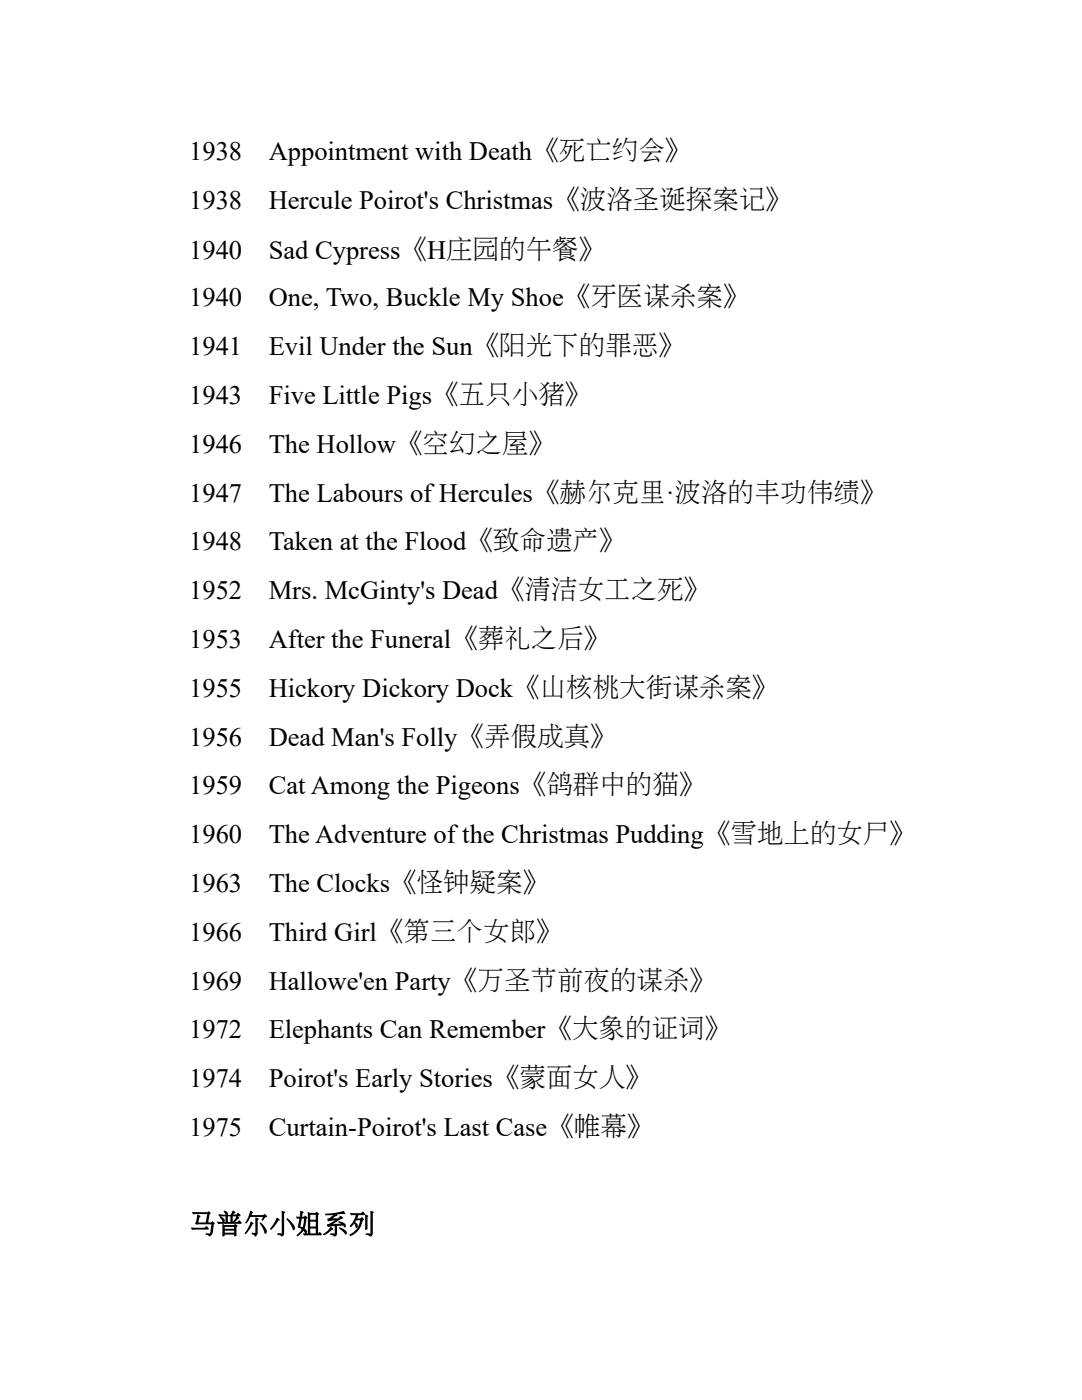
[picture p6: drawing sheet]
<svg xmlns="http://www.w3.org/2000/svg" width="216mm" height="279mm" viewBox="0 0 216 279" stroke-linecap="round" stroke-linejoin="round" font-family="sans-serif">
<defs><g id="words">
<g font-size="5.3">
<text x="37.7" y="32">1938</text>
<text x="53.6" y="32">Appointment with Death《死亡约会》</text>
<text x="37.7" y="41.8">1938</text>
<text x="53.6" y="41.8">Hercule Poirot's Christmas《波洛圣诞探案记》</text>
<text x="37.7" y="51.6">1940</text>
<text x="53.6" y="51.6">Sad Cypress《H庄园的午餐》</text>
<text x="37.7" y="61.1">1940</text>
<text x="53.6" y="61.1">One, Two, Buckle My Shoe《牙医谋杀案》</text>
<text x="37.7" y="70.9">1941</text>
<text x="53.6" y="70.9">Evil Under the Sun《阳光下的罪恶》</text>
<text x="37.7" y="80.7">1943</text>
<text x="53.6" y="80.7">Five Little Pigs《五只小猪》</text>
<text x="37.7" y="90.5">1946</text>
<text x="53.6" y="90.5">The Hollow《空幻之屋》</text>
<text x="37.7" y="100.3">1947</text>
<text x="53.6" y="100.3">The Labours of Hercules《赫尔克里·波洛的丰功伟绩》</text>
<text x="37.7" y="109.8">1948</text>
<text x="53.6" y="109.8">Taken at the Flood《致命遗产》</text>
<text x="37.7" y="119.6">1952</text>
<text x="53.6" y="119.6">Mrs. McGinty's Dead《清洁女工之死》</text>
<text x="37.7" y="129.4">1953</text>
<text x="53.6" y="129.4">After the Funeral《葬礼之后》</text>
<text x="37.7" y="139.2">1955</text>
<text x="53.6" y="139.2">Hickory Dickory Dock《山核桃大街谋杀案》</text>
<text x="37.7" y="149">1956</text>
<text x="53.6" y="149">Dead Man's Folly《弄假成真》</text>
<text x="37.7" y="158.5">1959</text>
<text x="53.6" y="158.5">Cat Among the Pigeons《鸽群中的猫》</text>
<text x="37.7" y="168.3">1960</text>
<text x="53.6" y="168.3">The Adventure of the Christmas Pudding《雪地上的女尸》</text>
<text x="37.7" y="178.1">1963</text>
<text x="53.6" y="178.1">The Clocks《怪钟疑案》</text>
<text x="37.7" y="187.9">1966</text>
<text x="53.6" y="187.9">Third Girl《第三个女郎》</text>
<text x="37.7" y="197.6">1969</text>
<text x="53.6" y="197.6">Hallowe'en Party《万圣节前夜的谋杀》</text>
<text x="37.7" y="207.2">1972</text>
<text x="53.6" y="207.2">Elephants Can Remember《大象的证词》</text>
<text x="37.7" y="217">1974</text>
<text x="53.6" y="217">Poirot's Early Stories《蒙面女人》</text>
<text x="37.7" y="226.7">1975</text>
<text x="53.6" y="226.7">Curtain-Poirot's Last Case《帷幕》</text>
</g>
</g></defs>
<path d="M38.2 245h2.6l.4-.3 .5 .6-.2 .1h-2.7a.43 .43 0 0 1-.6-.4zM38.4 241.9h3l.2-.2 .3 .3 .1 .2-.2 .1-.3 1.7h.7l.2-.3 .4 .4-.2 .3-.1 1.5a.95 .95 0 0 1-.8 .9l-.1-.3-.6-.2 .1-.2h.8l.3-1.8h-2.8a.27 .27 0 0 1-.3 0 .27 .27 0 0 1 0-.4l.2-1.3 .2-.2 .5 .4-.2 .2-.3 1h1.6l.2-1.7h-2.3a.43 .43 0 0 1-.6-.4zM43.9 242.8a.68 .68 0 0 1 .8 .4 .68 .68 0 0 1-.1 .8zM47.2 242.7h.2l.3 .4-1 .9-.2-.2zM43.6 242.3l1.5 .2-.4-.8a.55 .55 0 0 1 .6 .1 .55 .55 0 0 1 0 .7l.8-.1 .4-.8 .5 .3-.5 .5h.7l.2-.3h.2l.4 .4-.1 .2-1.5 .1v1.1h1l.3-.4 .5 .6-.2 .1h-4.1a.38 .38 0 0 1-.4 0 .38 .38 0 0 1-.1-.4l1.6 .1v-1.1h-.8a.38 .38 0 0 1-.4-.1 .38 .38 0 0 1-.2-.4zM45.5 242.8v1.1h.5v-1.1zM44.4 244.4l.1-.1 .2 .2h2a.35 .35 0 0 1 .4-.1 .35 .35 0 0 1 .2 .4l-.2 .1 .1 1.7-.4 .1-.1-.3h-1.9v.2l-.4 .2zM44.8 245.6v.4h1.9v-.4zM44.8 244.9v.3h1.9v-.3zM49.9 241.6l.4 .2a.24 .24 0 0 1 .2 .2 .24 .24 0 0 1-.2 .2l-.1 .3h2.3l.3-.2 .5 .5-.4 .2-.5 .6-.2-.1 .3-.6h-2.5l-.8 1.2h-.2l-.1-.1 .6-1zM50 243.8l.6 .4-1.5 2h-.2zM51.9 244l.1-.1a2.56 2.56 0 0 1 1.2 2.1l-.2 .2h-.2l-.2-.8-.7-1.2zM51 243l.6 .3-.2 .3v2.7l-.5 .5-.2-.4-.5-.2 .2-.2h.5zM56.2 241.7l.7 .2-.2 .4v3.9a.49 .49 0 0 1-.3 .5 .49 .49 0 0 1-.6-.2l-.5-.2 .2-.2 .7 .1zM55.2 243.1a.5 .5 0 0 1 .6 .5h-.2l-.2 .3a3.5 3.5 0 0 1-1.5 1.5v-.2zM57.2 243.2a.76 .76 0 0 1 .8 .5 1.55 1.55 0 0 1 .8 1.7l-.2 .1h-.2a4.7 4.7 0 0 0-1.2-2.1zM61.4 241.9l1.6 .2 .2-.2 .5 .4-.2 .2v3.7l.3-.3 .4 .4-.2 .2h-2.9a.38 .38 0 0 1-.4 0 .38 .38 0 0 1-.2-.4l.9 .1zM61.9 245.2v1h1.1v-1zM61.9 243.8v1h1.1v-1zM61.9 242.4v1h1.1v-1zM59.9 241.7h.2l.5 .2a.74 .74 0 0 0-.3 .9l.4 .1 .1-.2a.39 .39 0 0 1 .4 .1 .39 .39 0 0 1 .1 .4h-.2l-.3 2a.58 .58 0 0 1 .2 1l-.5-.6-1 1.1-.3-.1a.62 .62 0 0 1 .5-.6l.5-.7-.8-.4 .4-1.7a.39 .39 0 0 1-.5 0 .39 .39 0 0 1-.2-.4h.7zM60.2 243.2l-.3 1.6 .5 .1 .3-1.7zM64.9 242.3l2.3-.3 1.4-.3 .3 .6h-1.8l.2 .2v.1l-1.2 .8-.2-.1 1.6-.2-.1 .1 .2-.2a.43 .43 0 0 1 .5-.3 .43 .43 0 0 1 .3 .5l-2.6 1.4v-.2l.2-.1h.7h1.6l-.7-.3-.1-.2a1.24 1.24 0 0 1 1.5 .9l-.2 .3-.3-.5-1.2 .1v1.6a.53 .53 0 0 1-.4 .6 .53 .53 0 0 1-.6-.3l-.4-.2 .2-.2 .7 .1v-1.5l-1.4 .2-.1-.3a.46 .46 0 0 1 .5-.4l1.3-.8-1.6 .3-.2-.4 1.2-.8h-1.4h-.2zM64.5 246.3l.8-.6 .7-.8 .4 .3 .1 .1-.3 .1-.9 .8a.57 .57 0 0 1-.8 .2zM67.7 245a1.46 1.46 0 0 1 1.5 1.2l-.3 .2-.4-.6-.8-.5zM69.9 242.1h2.1l.3-.3 .5 .4v.3h-1.3l-.2 .7h.6l.1-.2a.38 .38 0 0 1 .5 .1 .38 .38 0 0 1 .1 .4l-.2 .1a4 4 0 0 1-2.6 3.1v-.3l.1-.1a3.6 3.6 0 0 0 2-2.8h-.8l-.4 .4v-.1a.78 .78 0 0 1 .5 1.2h-.2l-.3-.8-.2 .2a.64 .64 0 0 1-.6 .5l-.1-.3 .8-1 .4-1.1h-.5a.38 .38 0 0 1-.5 0 .38 .38 0 0 1-.1-.4zM72.9 242.5l.6 .2-.2 .2v2.4l-.4 .2zM73.9 241.7l.7 .2-.2 .4v3.9a.5 .5 0 0 1-.4 .5 .5 .5 0 0 1-.5-.2l-.5-.1v-.1l.1-.2 .8 .1z" fill="#000"/>
<use href="#words"/>
</svg>
